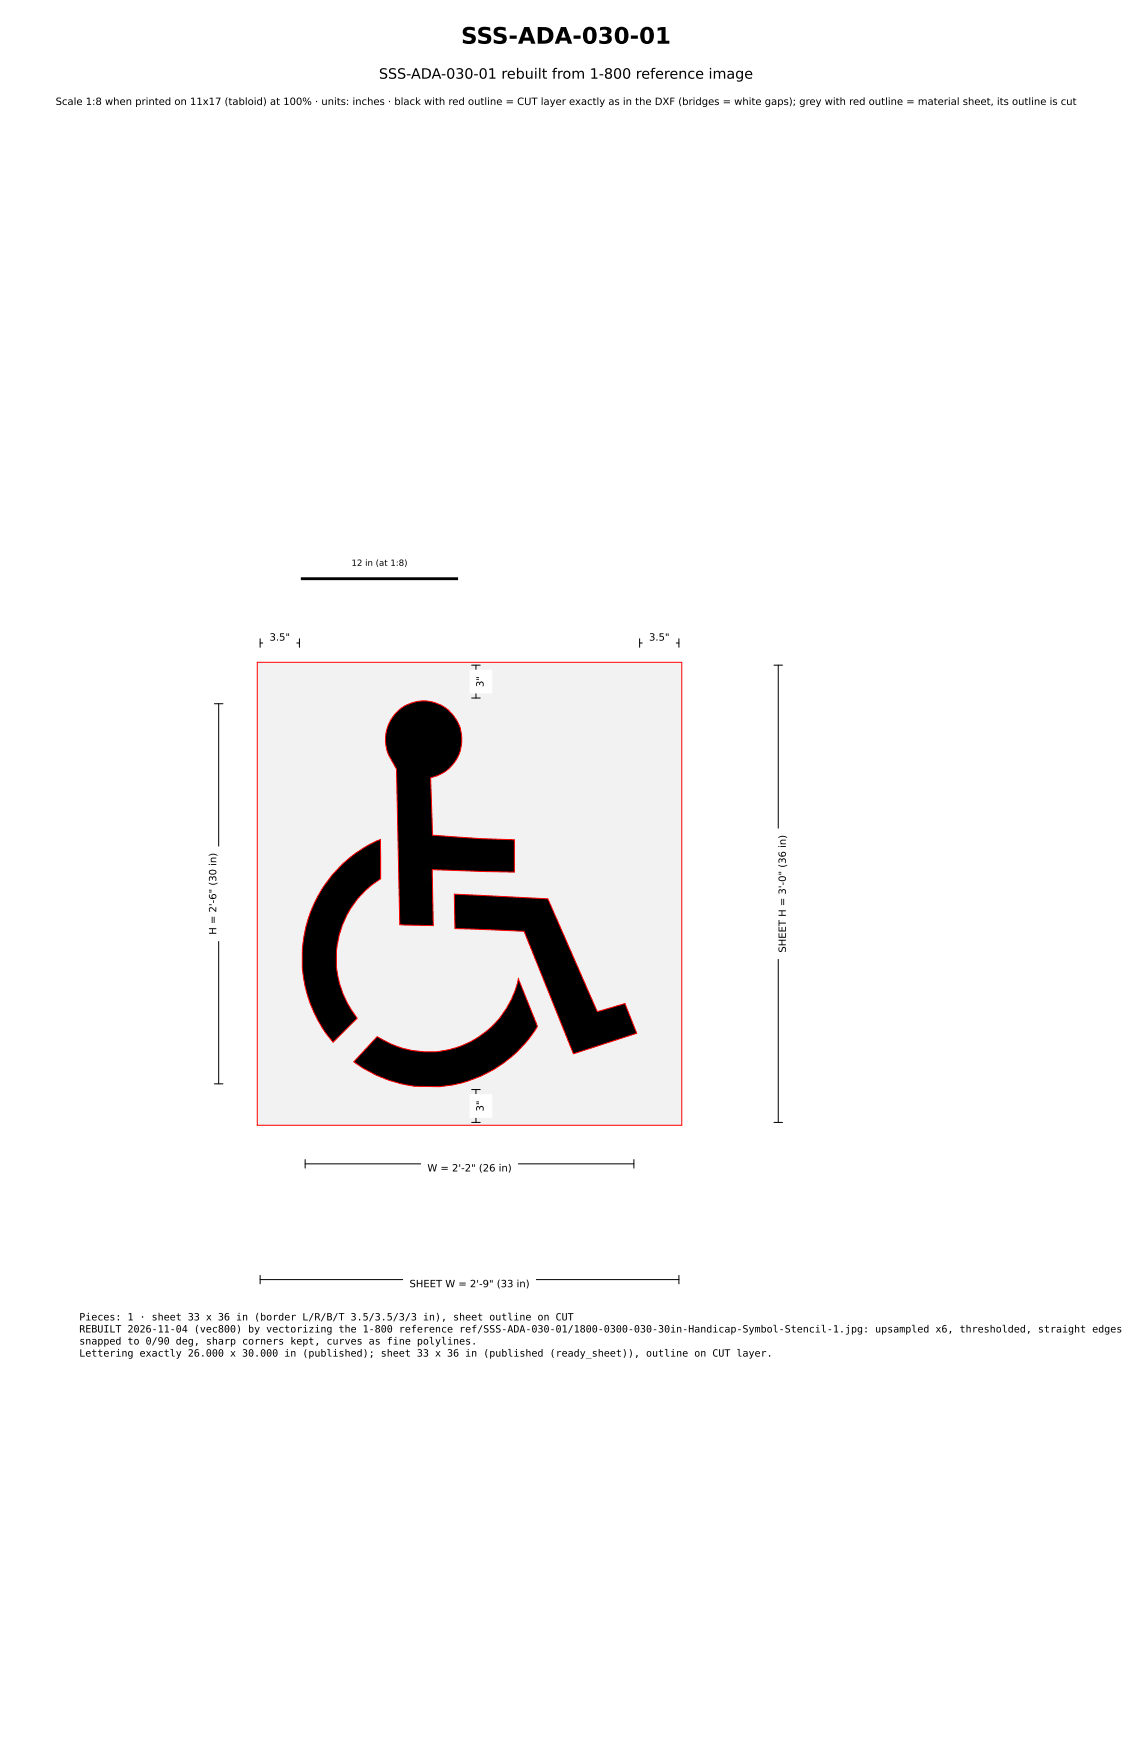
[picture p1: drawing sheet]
<svg xmlns="http://www.w3.org/2000/svg" width="279mm" height="432mm" viewBox="0 0 279 432" stroke-linecap="round" stroke-linejoin="round" font-family="sans-serif">
<defs><g id="words">
<text font-size="5.6" x="113.8" y="10.8">SSS-ADA-030-01</text>
<text font-size="3.5" x="93.5" y="19.4">SSS-ADA-030-01 rebuilt from 1-800 reference image</text>
<g font-size="2.5">
<text x="13.7" y="25.9">Scale 1:8 when printed on 11x17 (tabloid) at 100% · units: inches · black with red outline = CUT layer exactly as in the DXF (bridges = white gaps); grey with red outline = material sheet, its outline is cut</text>
<text x="66.5" y="158.2">3.5&quot;</text>
<text x="160.2" y="158.2">3.5&quot;</text>
<text x="119.4" y="169.6" transform="rotate(-90 119.4 169.6)">3&quot;</text>
<text x="53.4" y="230.8" transform="rotate(-90 53.4 230.8)">H = 2'-6&quot; (30 in)</text>
<text x="194" y="235.2" transform="rotate(-90 194 235.2)">SHEET H = 3'-0&quot; (36 in)</text>
<text x="119.4" y="274.4" transform="rotate(-90 119.4 274.4)">3&quot;</text>
<text x="105.5" y="289.2">W = 2'-2&quot; (26 in)</text>
<text x="101.1" y="317.8">SHEET W = 2'-9&quot; (33 in)</text>
<text x="19.6" y="326">Pieces: 1 · sheet 33 x 36 in (border L/R/B/T 3.5/3.5/3/3 in), sheet outline on CUT</text>
<text x="19.6" y="329">REBUILT 2026-11-04 (vec800) by vectorizing the 1-800 reference ref/SSS-ADA-030-01/1800-0300-030-30in-Handicap-Symbol-Stencil-1.jpg: upsampled x6, thresholded, straight edges</text>
<text x="19.6" y="331.9">snapped to 0/90 deg, sharp corners kept, curves as fine polylines.</text>
<text x="19.6" y="334.9">Lettering exactly 26.000 x 30.000 in (published); sheet 33 x 36 in (published (ready_sheet)), outline on CUT layer.</text>
</g>
<text font-size="2.1" x="86.8" y="139.7">12 in (at 1:8)</text>
</g></defs>
<path d="M63.5 163.5h104.8v114.3h-104.8z" fill="#f2f2f2" stroke="#f00" stroke-width=".25"/>
<path d="M98.5 175.3a9.5 9.5 0 0 1 14.7 3.3 9.5 9.5 0 0 1-6.9 13.4l.4 14.2 11.8 .8 8.5 .3v8l-20.3-.6 .2 13.8-8.2-.2-.8-38.4a11.5 11.5 0 0 1-2.8-7.8 9.8 9.8 0 0 1 3.4-6.8zM84.5 213.3a29.7 29.7 0 0 1 9.4-6l.1 9.7a23.3 23.3 0 0 0-5.8 34.4l-6 5.9a32.1 32.1 0 0 1 2.3-44zM112.1 220.8l23.1 1.1 12.2 27.8 6.9-1.9 2.9 7.3-15.7 5.1-12.1-30.3-17.1-.7zM93.1 255.9a22.7 22.7 0 0 0 34.8-14.3l4.7 11.8a30.5 30.5 0 0 1-24.1 14.9 31.5 31.5 0 0 1-21.2-6.2z" fill="#000" stroke="#f00" stroke-width=".25"/>
<path d="M74.6 142.9h38.1" fill="none" stroke="#000" stroke-width=".71"/>
<g fill="none" stroke="#000" stroke-width=".25">
<path d="M64.2 158.8h9.7M64.2 157.7v2.1M73.9 157.7v2.1M157.9 158.8h9.7M157.9 157.7v2.1M167.6 157.7v2.1M52.9 173.7h2.1M54 173.7v93.9M116.4 164.2h2.1M116.4 172.3h2.1M117.5 164.2v8.1M191 164.2h2.1"/>
<path d="M192.1 164.2v112.9M52.9 267.6h2.1M116.4 269h2.1M116.4 277.1h2.1M117.5 269v8.1M191 277.1h2.1M75.3 287.3h81.2M75.3 286.3v2.1M156.5 286.3v2.1M64.2 315.9h103.4M64.2 314.9v2.1M167.6 314.9v2.1"/>
</g>
<g fill="#fff" stroke="#fff" stroke-width=".35">
<path d="M99.7 314.5h32.4v5.3h-32.4z"/>
<path d="M190.7 204.7h5.3v31.9h-5.3z"/>
<path d="M65.1 154.9h7.9v5.3h-7.9z"/>
<path d="M158.8 154.9h7.9v5.3h-7.9z"/>
<path d="M116.1 270.3h5.3v5.5h-5.3z"/>
<path d="M116.1 165.5h5.3v5.5h-5.3z"/>
<path d="M104.1 285.9h23.6v5.3h-23.6z"/>
<path d="M50.1 209.1h5.3v23.1h-5.3z"/>
</g>
<use href="#words"/>
</svg>
